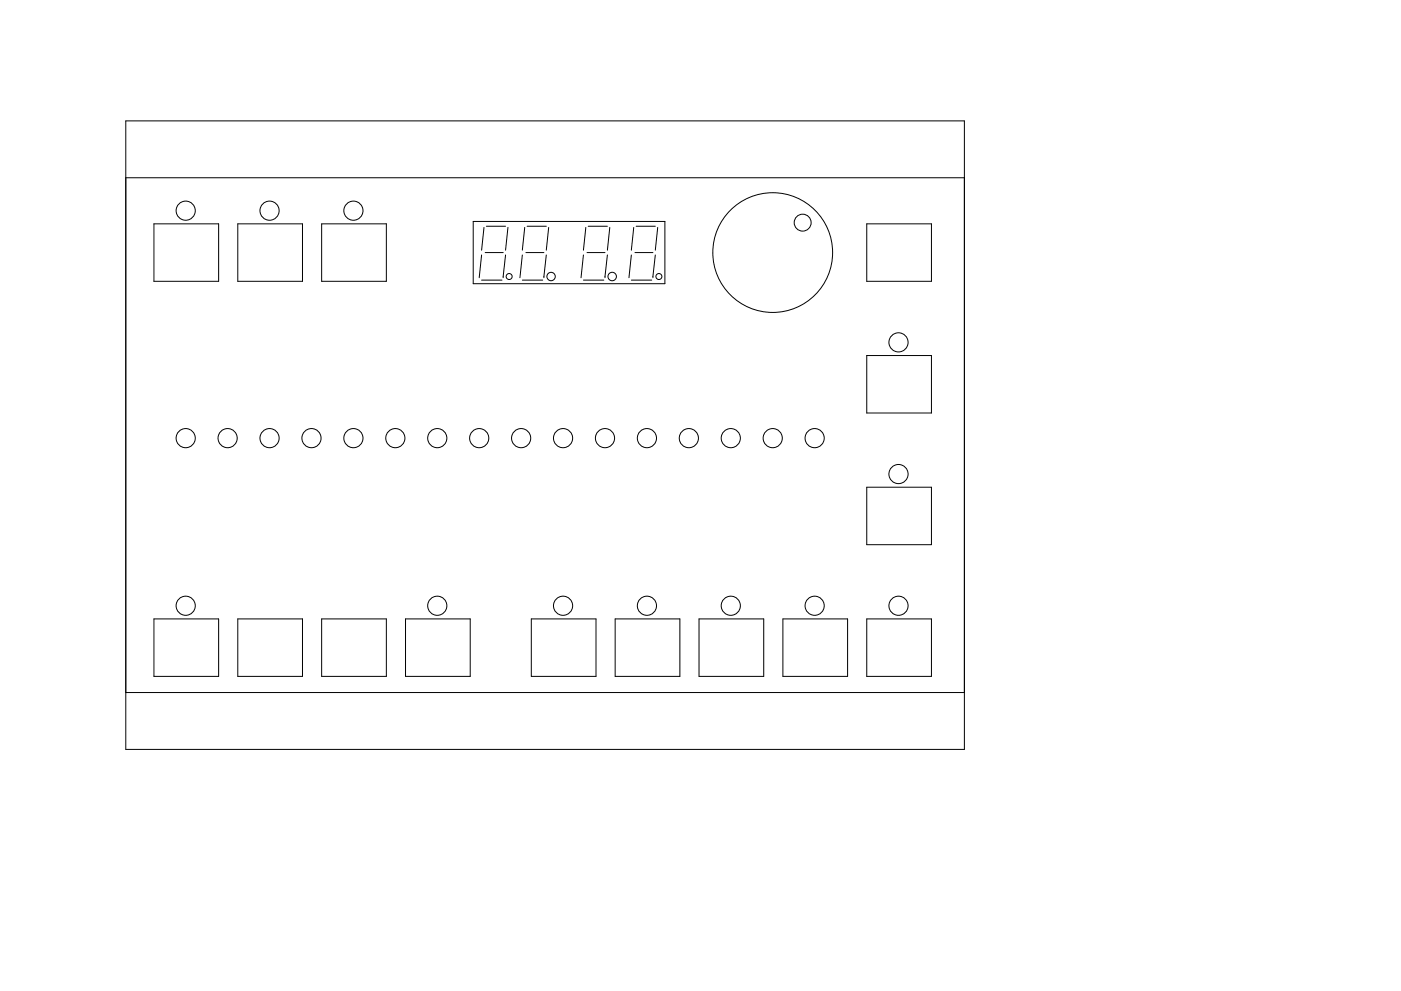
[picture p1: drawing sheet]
<svg xmlns="http://www.w3.org/2000/svg" width="297mm" height="210mm" viewBox="0 0 297 210" stroke-linecap="round" stroke-linejoin="round" font-family="sans-serif">
<g fill="none" stroke="#000" stroke-width=".21">
<path d="M26.7 25.6h177.8v133.4h-177.8zM26.7 37.7h177.8M32.6 47.5h13.8v12.2h-13.8zM50.4 47.5h13.7v12.2h-13.7zM68.2 47.5h13.7v12.2h-13.7zM100.3 47h40.7v13.2h-40.7zM102.1 59.4h4.3M102.1 54.1l-.5 4.8M102.6 48.3l-.5 4.8M102.9 53.6h3.8M103.1 48h4.1M107.2 54.1l-.5 4.8"/>
<path d="M107.7 48.3l-.5 4.8M110.7 59.4h4.4M110.7 54.1l-.5 4.8M111.3 48.3l-.6 4.8M111.5 53.6h3.8M111.8 48h4M115.8 54.1l-.5 4.8M116.3 48.3l-.5 4.8M123.7 59.4h4.3M123.7 54.1l-.5 4.8M124.2 48.3l-.5 4.8M124.5 53.6h3.8"/>
<path d="M124.7 48h4.1M128.8 54.1l-.5 4.8M129.3 48.3l-.5 4.8M133.9 54.1l-.6 4.8M133.9 59.4h4.3M134.4 48.3l-.5 4.8M134.6 53.6h3.8M134.9 48h4M138.9 54.1l-.5 4.8M139.4 48.3l-.5 4.8M183.8 47.5h13.7v12.2h-13.7zM183.8 75.4h13.7v12.2h-13.7z"/>
<path d="M183.8 103.4h13.7v12.2h-13.7zM32.6 131.3h13.8v12.2h-13.8zM50.4 131.3h13.7v12.2h-13.7zM68.2 131.3h13.7v12.2h-13.7zM86 131.3h13.7v12.2h-13.7zM112.6 131.3h13.8v12.2h-13.8zM130.4 131.3h13.7v12.2h-13.7zM148.2 131.3h13.7v12.2h-13.7zM166 131.3h13.7v12.2h-13.7zM183.8 131.3h13.7v12.2h-13.7zM26.7 146.9h177.8"/>
<circle cx="39.4" cy="44.7" r="2.03"/>
<circle cx="57.1" cy="44.7" r="2.03"/>
<circle cx="74.9" cy="44.7" r="2.03"/>
<circle cx="107.9" cy="58.7" r=".63"/>
<circle cx="116.8" cy="58.7" r=".89"/>
<circle cx="129.8" cy="58.7" r=".9"/>
<circle cx="139.7" cy="58.7" r=".63"/>
<circle cx="163.8" cy="53.6" r="12.7"/>
<circle cx="170.2" cy="47.2" r="1.8"/>
<circle cx="190.5" cy="72.6" r="2.03"/>
<circle cx="39.4" cy="93" r="2.03"/>
<circle cx="48.3" cy="93" r="2.03"/>
<circle cx="57.1" cy="93" r="2.03"/>
<circle cx="66" cy="93" r="2.03"/>
<circle cx="74.9" cy="93" r="2.03"/>
<circle cx="83.8" cy="93" r="2.03"/>
<circle cx="92.7" cy="93" r="2.03"/>
<circle cx="101.6" cy="93" r="2.03"/>
<circle cx="110.5" cy="93" r="2.03"/>
<circle cx="119.4" cy="93" r="2.03"/>
<circle cx="128.3" cy="93" r="2.03"/>
<circle cx="137.2" cy="93" r="2.03"/>
<circle cx="146" cy="93" r="2.03"/>
<circle cx="154.9" cy="93" r="2.03"/>
<circle cx="163.8" cy="93" r="2.03"/>
<circle cx="172.7" cy="93" r="2.03"/>
<circle cx="190.5" cy="100.6" r="2.03"/>
<circle cx="39.4" cy="128.5" r="2.03"/>
<circle cx="92.7" cy="128.5" r="2.03"/>
<circle cx="119.4" cy="128.5" r="2.03"/>
<circle cx="137.2" cy="128.5" r="2.03"/>
<circle cx="154.9" cy="128.5" r="2.03"/>
<circle cx="172.7" cy="128.5" r="2.03"/>
<circle cx="190.5" cy="128.5" r="2.03"/>
</g>
</svg>
